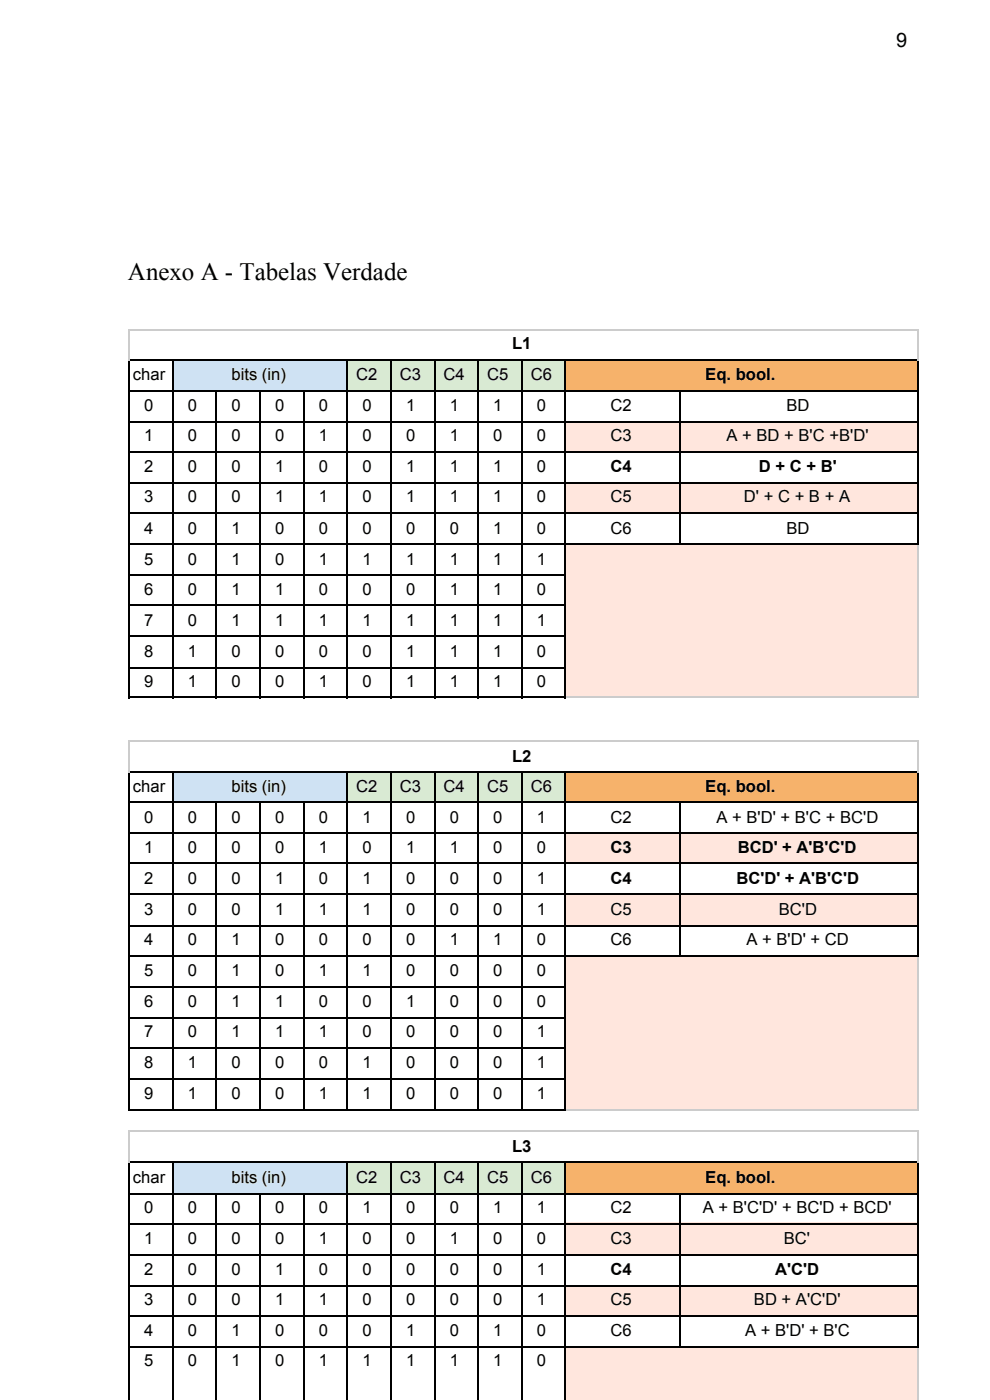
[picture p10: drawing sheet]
<svg xmlns="http://www.w3.org/2000/svg" width="210mm" height="297mm" viewBox="0 0 210 297" stroke-linecap="round" stroke-linejoin="round" font-family="sans-serif">
<defs><g id="words">
<text font-size="5.3" x="27.2" y="59.6">Anexo A - Tabelas Verdade</text>
<text font-size="4.2" x="190.3" y="10.1">9</text>
<g font-size="3.5">
<text x="108.7" y="74.1">L1</text>
<text x="28.2" y="80.8">char</text>
<text x="49.2" y="80.8">bits (in)</text>
<text x="75.6" y="80.8">C2</text>
<text x="84.9" y="80.8">C3</text>
<text x="94.2" y="80.8">C4</text>
<text x="103.4" y="80.8">C5</text>
<text x="112.7" y="80.8">C6</text>
<text x="149.8" y="80.8">Eq. bool.</text>
<text x="30.6" y="87.4">0</text>
<text x="39.9" y="87.4">0</text>
<text x="49.2" y="87.4">0</text>
<text x="58.4" y="87.4">0</text>
<text x="67.7" y="87.4">0</text>
<text x="77" y="87.4">0</text>
<text x="86.2" y="87.4">1</text>
<text x="95.5" y="87.4">1</text>
<text x="104.8" y="87.4">1</text>
<text x="114" y="87.4">0</text>
<text x="129.7" y="87.4">C2</text>
<text x="167" y="87.4">BD</text>
<text x="30.6" y="93.7">1</text>
<text x="39.9" y="93.7">0</text>
<text x="49.2" y="93.7">0</text>
<text x="58.4" y="93.7">0</text>
<text x="67.7" y="93.7">1</text>
<text x="77" y="93.7">0</text>
<text x="86.2" y="93.7">0</text>
<text x="95.5" y="93.7">1</text>
<text x="104.8" y="93.7">0</text>
<text x="114" y="93.7">0</text>
<text x="129.7" y="93.7">C3</text>
<text x="154.3" y="93.7">A + BD + B'C +B'D'</text>
<text x="30.6" y="100.4">2</text>
<text x="39.9" y="100.4">0</text>
<text x="49.2" y="100.4">0</text>
<text x="58.4" y="100.4">1</text>
<text x="67.7" y="100.4">0</text>
<text x="77" y="100.4">0</text>
<text x="86.2" y="100.4">1</text>
<text x="95.5" y="100.4">1</text>
<text x="104.8" y="100.4">1</text>
<text x="114" y="100.4">0</text>
<text x="129.7" y="100.4">C4</text>
<text x="161.2" y="100.4">D + C + B'</text>
<text x="30.6" y="106.7">3</text>
<text x="39.9" y="106.7">0</text>
<text x="49.2" y="106.7">0</text>
<text x="58.4" y="106.7">1</text>
<text x="67.7" y="106.7">1</text>
<text x="77" y="106.7">0</text>
<text x="86.2" y="106.7">1</text>
<text x="95.5" y="106.7">1</text>
<text x="104.8" y="106.7">1</text>
<text x="114" y="106.7">0</text>
<text x="129.7" y="106.7">C5</text>
<text x="158" y="106.7">D' + C + B + A</text>
<text x="30.6" y="113.3">4</text>
<text x="39.9" y="113.3">0</text>
<text x="49.2" y="113.3">1</text>
<text x="58.4" y="113.3">0</text>
<text x="67.7" y="113.3">0</text>
<text x="77" y="113.3">0</text>
<text x="86.2" y="113.3">0</text>
<text x="95.5" y="113.3">0</text>
<text x="104.8" y="113.3">1</text>
<text x="114" y="113.3">0</text>
<text x="129.7" y="113.3">C6</text>
<text x="167" y="113.3">BD</text>
<text x="30.6" y="120">5</text>
<text x="39.9" y="120">0</text>
<text x="49.2" y="120">1</text>
<text x="58.4" y="120">0</text>
<text x="67.7" y="120">1</text>
<text x="77" y="120">1</text>
<text x="86.2" y="120">1</text>
<text x="95.5" y="120">1</text>
<text x="104.8" y="120">1</text>
<text x="114" y="120">1</text>
<text x="30.6" y="126.3">6</text>
<text x="39.9" y="126.3">0</text>
<text x="49.2" y="126.3">1</text>
<text x="58.4" y="126.3">1</text>
<text x="67.7" y="126.3">0</text>
<text x="77" y="126.3">0</text>
<text x="86.2" y="126.3">0</text>
<text x="95.5" y="126.3">1</text>
<text x="104.8" y="126.3">1</text>
<text x="114" y="126.3">0</text>
<text x="30.6" y="132.9">7</text>
<text x="39.9" y="132.9">0</text>
<text x="49.2" y="132.9">1</text>
<text x="58.4" y="132.9">1</text>
<text x="67.7" y="132.9">1</text>
<text x="77" y="132.9">1</text>
<text x="86.2" y="132.9">1</text>
<text x="95.5" y="132.9">1</text>
<text x="104.8" y="132.9">1</text>
<text x="114" y="132.9">1</text>
<text x="30.6" y="139.6">8</text>
<text x="39.9" y="139.6">1</text>
<text x="49.2" y="139.6">0</text>
<text x="58.4" y="139.6">0</text>
<text x="67.7" y="139.6">0</text>
<text x="77" y="139.6">0</text>
<text x="86.2" y="139.6">1</text>
<text x="95.5" y="139.6">1</text>
<text x="104.8" y="139.6">1</text>
<text x="114" y="139.6">0</text>
<text x="30.6" y="145.9">9</text>
<text x="39.9" y="145.9">1</text>
<text x="49.2" y="145.9">0</text>
<text x="58.4" y="145.9">0</text>
<text x="67.7" y="145.9">1</text>
<text x="77" y="145.9">0</text>
<text x="86.2" y="145.9">1</text>
<text x="95.5" y="145.9">1</text>
<text x="104.8" y="145.9">1</text>
<text x="114" y="145.9">0</text>
<text x="108.7" y="161.8">L2</text>
<text x="28.2" y="168.2">char</text>
<text x="49.2" y="168.2">bits (in)</text>
<text x="75.6" y="168.2">C2</text>
<text x="84.9" y="168.2">C3</text>
<text x="94.2" y="168.2">C4</text>
<text x="103.4" y="168.2">C5</text>
<text x="112.7" y="168.2">C6</text>
<text x="149.8" y="168.2">Eq. bool.</text>
<text x="30.6" y="174.8">0</text>
<text x="39.9" y="174.8">0</text>
<text x="49.2" y="174.8">0</text>
<text x="58.4" y="174.8">0</text>
<text x="67.7" y="174.8">0</text>
<text x="77" y="174.8">1</text>
<text x="86.2" y="174.8">0</text>
<text x="95.5" y="174.8">0</text>
<text x="104.8" y="174.8">0</text>
<text x="114" y="174.8">1</text>
<text x="129.7" y="174.8">C2</text>
<text x="152.2" y="174.8">A + B'D' + B'C + BC'D</text>
<text x="30.6" y="181.1">1</text>
<text x="39.9" y="181.1">0</text>
<text x="49.2" y="181.1">0</text>
<text x="58.4" y="181.1">0</text>
<text x="67.7" y="181.1">1</text>
<text x="77" y="181.1">0</text>
<text x="86.2" y="181.1">1</text>
<text x="95.5" y="181.1">1</text>
<text x="104.8" y="181.1">0</text>
<text x="114" y="181.1">0</text>
<text x="129.7" y="181.1">C3</text>
<text x="156.7" y="181.1">BCD' + A'B'C'D</text>
<text x="30.6" y="187.7">2</text>
<text x="39.9" y="187.7">0</text>
<text x="49.2" y="187.7">0</text>
<text x="58.4" y="187.7">1</text>
<text x="67.7" y="187.7">0</text>
<text x="77" y="187.7">1</text>
<text x="86.2" y="187.7">0</text>
<text x="95.5" y="187.7">0</text>
<text x="104.8" y="187.7">0</text>
<text x="114" y="187.7">1</text>
<text x="129.7" y="187.7">C4</text>
<text x="156.4" y="187.7">BC'D' + A'B'C'D</text>
<text x="30.6" y="194.4">3</text>
<text x="39.9" y="194.4">0</text>
<text x="49.2" y="194.4">0</text>
<text x="58.4" y="194.4">1</text>
<text x="67.7" y="194.4">1</text>
<text x="77" y="194.4">1</text>
<text x="86.2" y="194.4">0</text>
<text x="95.5" y="194.4">0</text>
<text x="104.8" y="194.4">0</text>
<text x="114" y="194.4">1</text>
<text x="129.7" y="194.4">C5</text>
<text x="165.4" y="194.4">BC'D</text>
<text x="30.6" y="200.7">4</text>
<text x="39.9" y="200.7">0</text>
<text x="49.2" y="200.7">1</text>
<text x="58.4" y="200.7">0</text>
<text x="67.7" y="200.7">0</text>
<text x="77" y="200.7">0</text>
<text x="86.2" y="200.7">0</text>
<text x="95.5" y="200.7">1</text>
<text x="104.8" y="200.7">1</text>
<text x="114" y="200.7">0</text>
<text x="129.7" y="200.7">C6</text>
<text x="158.5" y="200.7">A + B'D' + CD</text>
<text x="30.6" y="207.3">5</text>
<text x="39.9" y="207.3">0</text>
<text x="49.2" y="207.3">1</text>
<text x="58.4" y="207.3">0</text>
<text x="67.7" y="207.3">1</text>
<text x="77" y="207.3">1</text>
<text x="86.2" y="207.3">0</text>
<text x="95.5" y="207.3">0</text>
<text x="104.8" y="207.3">0</text>
<text x="114" y="207.3">0</text>
<text x="30.6" y="214">6</text>
<text x="39.9" y="214">0</text>
<text x="49.2" y="214">1</text>
<text x="58.4" y="214">1</text>
<text x="67.7" y="214">0</text>
<text x="77" y="214">0</text>
<text x="86.2" y="214">1</text>
<text x="95.5" y="214">0</text>
<text x="104.8" y="214">0</text>
<text x="114" y="214">0</text>
<text x="30.6" y="220.3">7</text>
<text x="39.9" y="220.3">0</text>
<text x="49.2" y="220.3">1</text>
<text x="58.4" y="220.3">1</text>
<text x="67.7" y="220.3">1</text>
<text x="77" y="220.3">0</text>
<text x="86.2" y="220.3">0</text>
<text x="95.5" y="220.3">0</text>
<text x="104.8" y="220.3">0</text>
<text x="114" y="220.3">1</text>
<text x="30.6" y="226.9">8</text>
<text x="39.9" y="226.9">1</text>
<text x="49.2" y="226.9">0</text>
<text x="58.4" y="226.9">0</text>
<text x="67.7" y="226.9">0</text>
<text x="77" y="226.9">1</text>
<text x="86.2" y="226.9">0</text>
<text x="95.5" y="226.9">0</text>
<text x="104.8" y="226.9">0</text>
<text x="114" y="226.9">1</text>
<text x="30.6" y="233.6">9</text>
<text x="39.9" y="233.6">1</text>
<text x="49.2" y="233.6">0</text>
<text x="58.4" y="233.6">0</text>
<text x="67.7" y="233.6">1</text>
<text x="77" y="233.6">1</text>
<text x="86.2" y="233.6">0</text>
<text x="95.5" y="233.6">0</text>
<text x="104.8" y="233.6">0</text>
<text x="114" y="233.6">1</text>
<text x="108.7" y="244.7">L3</text>
<text x="28.2" y="251.3">char</text>
<text x="49.2" y="251.3">bits (in)</text>
<text x="75.6" y="251.3">C2</text>
<text x="84.9" y="251.3">C3</text>
<text x="94.2" y="251.3">C4</text>
<text x="103.4" y="251.3">C5</text>
<text x="112.7" y="251.3">C6</text>
<text x="149.8" y="251.3">Eq. bool.</text>
<text x="30.6" y="257.7">0</text>
<text x="39.9" y="257.7">0</text>
<text x="49.2" y="257.7">0</text>
<text x="58.4" y="257.7">0</text>
<text x="67.7" y="257.7">0</text>
<text x="77" y="257.7">1</text>
<text x="86.2" y="257.7">0</text>
<text x="95.5" y="257.7">0</text>
<text x="104.8" y="257.7">1</text>
<text x="114" y="257.7">1</text>
<text x="129.7" y="257.7">C2</text>
<text x="149.3" y="257.7">A + B'C'D' + BC'D + BCD'</text>
<text x="30.6" y="264.3">1</text>
<text x="39.9" y="264.3">0</text>
<text x="49.2" y="264.3">0</text>
<text x="58.4" y="264.3">0</text>
<text x="67.7" y="264.3">1</text>
<text x="77" y="264.3">0</text>
<text x="86.2" y="264.3">0</text>
<text x="95.5" y="264.3">1</text>
<text x="104.8" y="264.3">0</text>
<text x="114" y="264.3">0</text>
<text x="129.7" y="264.3">C3</text>
<text x="166.5" y="264.3">BC'</text>
<text x="30.6" y="270.9">2</text>
<text x="39.9" y="270.9">0</text>
<text x="49.2" y="270.9">0</text>
<text x="58.4" y="270.9">1</text>
<text x="67.7" y="270.9">0</text>
<text x="77" y="270.9">0</text>
<text x="86.2" y="270.9">0</text>
<text x="95.5" y="270.9">0</text>
<text x="104.8" y="270.9">0</text>
<text x="114" y="270.9">1</text>
<text x="129.7" y="270.9">C4</text>
<text x="164.6" y="270.9">A'C'D</text>
<text x="30.6" y="277.3">3</text>
<text x="39.9" y="277.3">0</text>
<text x="49.2" y="277.3">0</text>
<text x="58.4" y="277.3">1</text>
<text x="67.7" y="277.3">1</text>
<text x="77" y="277.3">0</text>
<text x="86.2" y="277.3">0</text>
<text x="95.5" y="277.3">0</text>
<text x="104.8" y="277.3">0</text>
<text x="114" y="277.3">1</text>
<text x="129.7" y="277.3">C5</text>
<text x="160.1" y="277.3">BD + A'C'D'</text>
<text x="30.6" y="283.9">4</text>
<text x="39.9" y="283.9">0</text>
<text x="49.2" y="283.9">1</text>
<text x="58.4" y="283.9">0</text>
<text x="67.7" y="283.9">0</text>
<text x="77" y="283.9">0</text>
<text x="86.2" y="283.9">1</text>
<text x="95.5" y="283.9">0</text>
<text x="104.8" y="283.9">1</text>
<text x="114" y="283.9">0</text>
<text x="129.7" y="283.9">C6</text>
<text x="158.3" y="283.9">A + B'D' + B'C</text>
<text x="30.6" y="290.2">5</text>
<text x="39.9" y="290.2">0</text>
<text x="49.2" y="290.2">1</text>
<text x="58.4" y="290.2">0</text>
<text x="67.7" y="290.2">1</text>
<text x="77" y="290.2">1</text>
<text x="86.2" y="290.2">1</text>
<text x="95.5" y="290.2">1</text>
<text x="104.8" y="290.2">1</text>
<text x="114" y="290.2">0</text>
</g>
</g></defs>
<path d="M36.5 76.3h37.1v6.6h-37.1z" fill="#cfe2f3"/>
<g fill="#d9ead3">
<path d="M73.6 76.3h9.3v6.6h-9.3z"/>
<path d="M82.9 76.3h9.3v6.6h-9.3z"/>
<path d="M92.2 76.3h9.2v6.6h-9.2z"/>
<path d="M101.4 76.3h9.3v6.6h-9.3z"/>
<path d="M110.7 76.3h9.3v6.6h-9.3z"/>
</g>
<path d="M120 76.3h74.9v6.6h-74.9z" fill="#f6b26b"/>
<g fill="#fff">
<path d="M120 82.9h24.3v6.6h-24.3z"/>
<path d="M144.3 82.9h50.6v6.6h-50.6z"/>
</g>
<g fill="#ffe6dd">
<path d="M120 89.5h24.3v6.4h-24.3z"/>
<path d="M144.3 89.5h50.6v6.4h-50.6z"/>
</g>
<g fill="#fff">
<path d="M120 95.9h24.3v6.6h-24.3z"/>
<path d="M144.3 95.9h50.6v6.6h-50.6z"/>
</g>
<g fill="#ffe6dd">
<path d="M120 102.5h24.3v6.3h-24.3z"/>
<path d="M144.3 102.5h50.6v6.3h-50.6z"/>
</g>
<g fill="#fff">
<path d="M120 108.8h24.3v6.7h-24.3z"/>
<path d="M144.3 108.8h50.6v6.7h-50.6z"/>
</g>
<path d="M120 115.5h74.9v32.5h-74.9z" fill="#ffe6dd"/>
<g fill="none" stroke="#000" stroke-width=".26">
<path d="M27.3 76.4h167.9M27.4 76.3v72M36.7 76.3v72M73.7 76.3v72M83 76.3v72M92.3 76.3v72M101.6 76.3v72M110.8 76.3v72M120.1 76.3v72M195 76.3v39.4M27.3 96h167.9M27.3 89.6h167.9"/>
<path d="M27.3 83h167.9M45.9 82.9v65.4M55.2 82.9v65.4M64.5 82.9v65.4M144.5 82.9v32.8M27.3 115.6h167.9M27.3 109h167.9M27.3 102.6h167.9M27.3 135.2h92.9M27.3 128.6h92.9M27.3 122.2h92.9M27.3 141.8h92.9"/>
<path d="M27.3 148.2h92.9"/>
</g>
<path d="M27.3 70h167.9M27.4 69.9v6.6M195 69.9v6.6M195 115.5v32.8M120 148.2h75.2" fill="none" stroke="#ccc" stroke-width=".26"/>
<path d="M36.5 163.9h37.1v6.4h-37.1z" fill="#cfe2f3"/>
<g fill="#d9ead3">
<path d="M73.6 163.9h9.3v6.4h-9.3z"/>
<path d="M82.9 163.9h9.3v6.4h-9.3z"/>
<path d="M92.2 163.9h9.2v6.4h-9.2z"/>
<path d="M101.4 163.9h9.3v6.4h-9.3z"/>
<path d="M110.7 163.9h9.3v6.4h-9.3z"/>
</g>
<path d="M120 163.9h74.9v6.4h-74.9z" fill="#f6b26b"/>
<g fill="#fff">
<path d="M120 170.3h24.3v6.6h-24.3z"/>
<path d="M144.3 170.3h50.6v6.6h-50.6z"/>
</g>
<g fill="#ffe6dd">
<path d="M120 176.9h24.3v6.3h-24.3z"/>
<path d="M144.3 176.9h50.6v6.3h-50.6z"/>
</g>
<g fill="#fff">
<path d="M120 183.2h24.3v6.7h-24.3z"/>
<path d="M144.3 183.2h50.6v6.7h-50.6z"/>
</g>
<g fill="#ffe6dd">
<path d="M120 189.9h24.3v6.6h-24.3z"/>
<path d="M144.3 189.9h50.6v6.6h-50.6z"/>
</g>
<g fill="#fff">
<path d="M120 196.5h24.3v6.3h-24.3z"/>
<path d="M144.3 196.5h50.6v6.3h-50.6z"/>
</g>
<path d="M120 202.8h74.9v32.9h-74.9z" fill="#ffe6dd"/>
<g fill="none" stroke="#000" stroke-width=".26">
<path d="M27.3 177h167.9M27.3 170.4h167.9M27.3 164h167.9M27.4 163.9v72M36.7 163.9v72M45.9 170.3v65.6M55.2 170.3v65.6M64.5 170.3v65.6M73.7 163.9v72M83 163.9v72M92.3 163.9v72M101.6 163.9v72"/>
<path d="M110.8 163.9v72M120.1 163.9v72M144.5 170.3v32.8M195 163.9v39.2M27.3 196.6h167.9M27.3 190h167.9M27.3 183.4h167.9M27.3 216.2h92.9M27.3 209.6h92.9M27.3 203h167.9M27.3 229.2h92.9M27.3 235.8h92.9"/>
<path d="M27.3 222.6h92.9"/>
</g>
<path d="M27.3 157.4h167.9M27.4 157.3v6.9M195 157.3v6.9M195 202.8v33.1M120 235.8h75.2" fill="none" stroke="#ccc" stroke-width=".26"/>
<path d="M36.5 246.8h37.1v6.6h-37.1z" fill="#cfe2f3"/>
<g fill="#d9ead3">
<path d="M73.6 246.8h9.3v6.6h-9.3z"/>
<path d="M82.9 246.8h9.3v6.6h-9.3z"/>
<path d="M92.2 246.8h9.2v6.6h-9.2z"/>
<path d="M101.4 246.8h9.3v6.6h-9.3z"/>
<path d="M110.7 246.8h9.3v6.6h-9.3z"/>
</g>
<path d="M120 246.8h74.9v6.6h-74.9z" fill="#f6b26b"/>
<g fill="#fff">
<path d="M120 253.4h24.3v6.4h-24.3z"/>
<path d="M144.3 253.4h50.6v6.4h-50.6z"/>
</g>
<g fill="#ffe6dd">
<path d="M120 259.8h24.3v6.6h-24.3z"/>
<path d="M144.3 259.8h50.6v6.6h-50.6z"/>
</g>
<g fill="#fff">
<path d="M120 266.4h24.3v6.6h-24.3z"/>
<path d="M144.3 266.4h50.6v6.6h-50.6z"/>
</g>
<g fill="#ffe6dd">
<path d="M120 273h24.3v6.4h-24.3z"/>
<path d="M144.3 273h50.6v6.4h-50.6z"/>
</g>
<g fill="#fff">
<path d="M120 279.4h24.3v6.6h-24.3z"/>
<path d="M144.3 279.4h50.6v6.6h-50.6z"/>
</g>
<path d="M120 286h74.9v11.4h-74.9z" fill="#ffe6dd"/>
<g fill="none" stroke="#000" stroke-width=".26">
<path d="M27.3 259.9h167.9M27.3 253.6h167.9M27.3 246.9h167.9M27.4 246.8v50.6M36.7 246.8v50.6M45.9 253.4v44M55.2 253.4v44M64.5 253.4v44M73.7 246.8v50.6M83 246.8v50.6M92.3 246.8v50.6M101.6 246.8v50.6"/>
<path d="M110.8 246.8v50.6M120.1 246.8v50.6M144.5 253.4v32.9M195 246.8v39.5M27.3 279.5h167.9M27.3 273.1h167.9M27.3 266.5h167.9M27.3 286.1h167.9"/>
</g>
<path d="M27.3 240.3h167.9M27.4 240.2v6.9M195 240.2v6.9M195 286v11.4" fill="none" stroke="#ccc" stroke-width=".26"/>
<path d="M0 297.4h210.3z" fill="#fff"/>
<use href="#words"/>
</svg>
